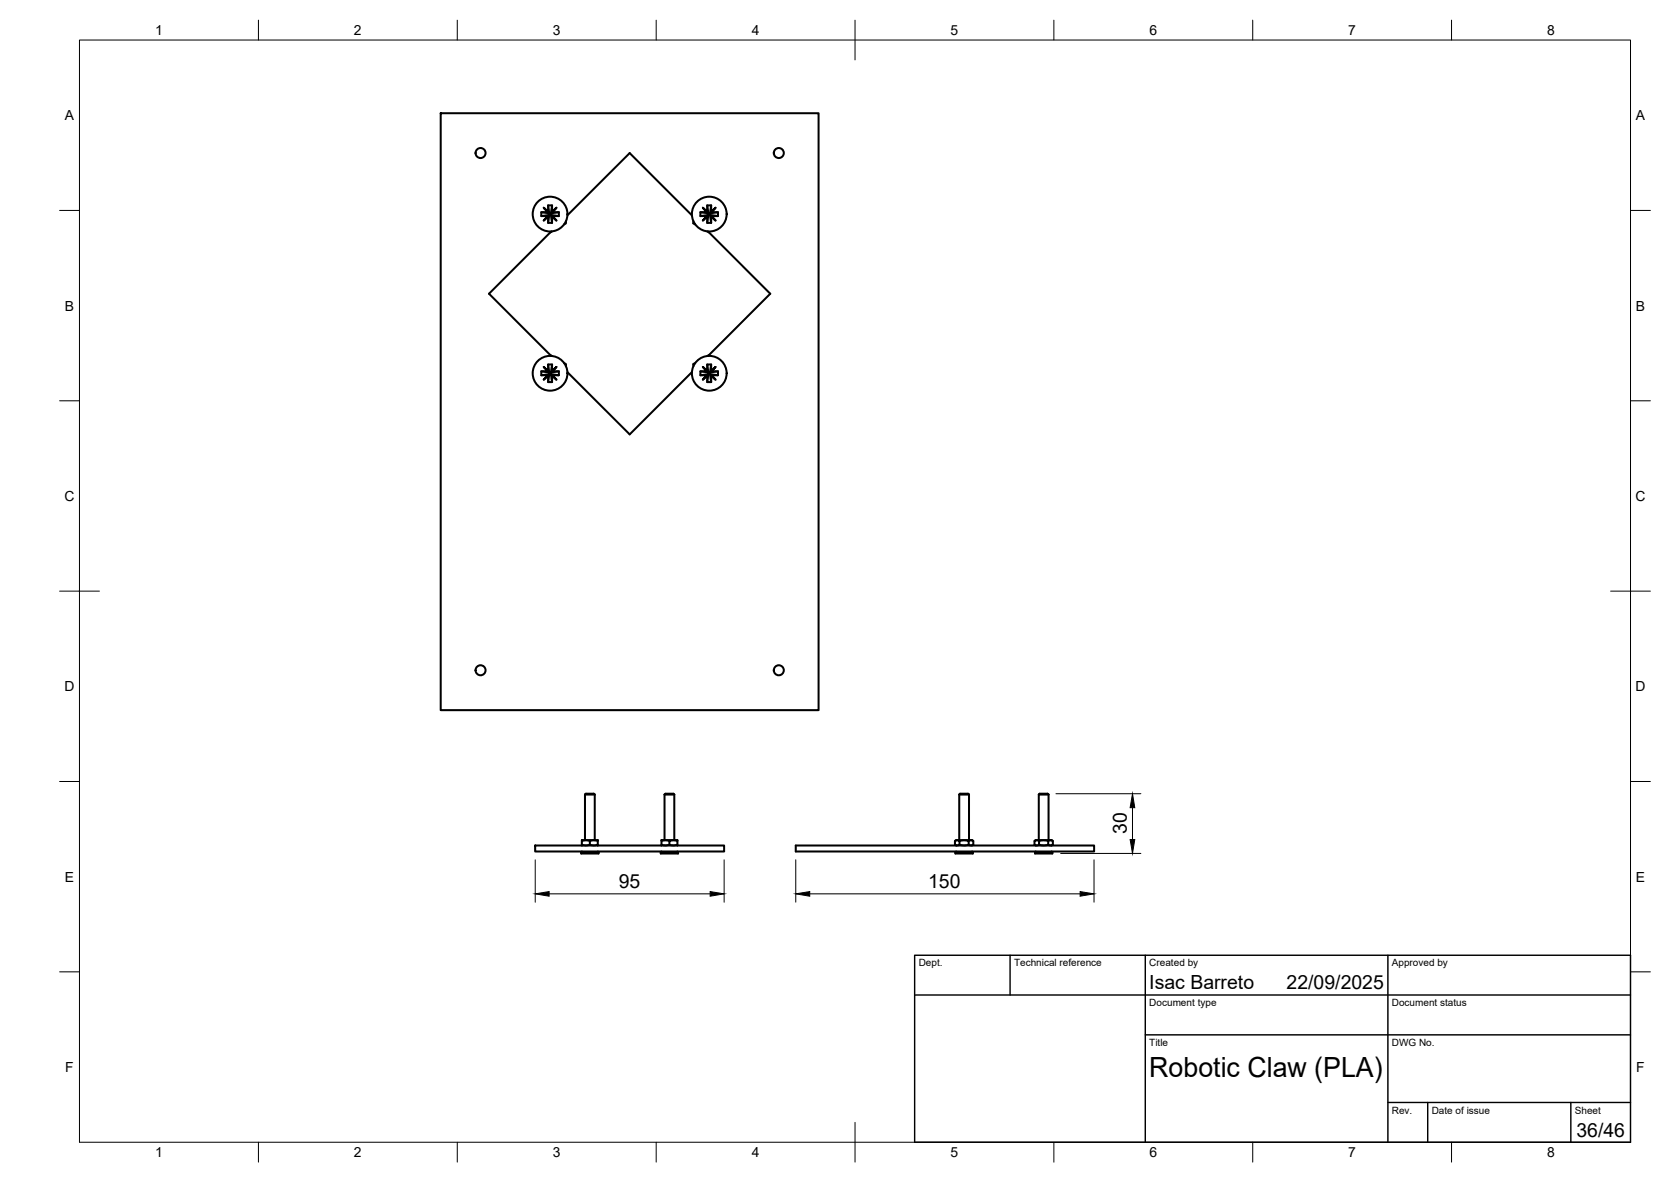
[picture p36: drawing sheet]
<svg xmlns="http://www.w3.org/2000/svg" width="420mm" height="297mm" viewBox="0 0 420 297" stroke-linecap="round" stroke-linejoin="round" font-family="sans-serif">
<defs><g id="words">
<text font-size="7" x="289" y="270.6">Robotic Claw (PLA)</text>
<g font-size="4.9">
<text x="283.3" y="209.7" transform="rotate(-90 283.3 209.7)">30</text>
<text x="155.6" y="223.2">95</text>
<text x="233.4" y="223.2">150</text>
<text x="289" y="248.5">Isac Barreto</text>
<text x="323.5" y="248.5">22/09/2025</text>
<text x="396.4" y="285.7">36/46</text>
</g>
<g font-size="3.5">
<text x="39" y="8.8">1</text>
<text x="89" y="8.8">2</text>
<text x="139" y="8.8">3</text>
<text x="189" y="8.8">4</text>
<text x="239" y="8.8">5</text>
<text x="289" y="8.8">6</text>
<text x="339" y="8.8">7</text>
<text x="389" y="8.8">8</text>
<text x="16.3" y="30.2">A</text>
<text x="411.3" y="30.2">A</text>
<text x="16.3" y="78">B</text>
<text x="411.3" y="78">B</text>
<text x="16.2" y="125.9">C</text>
<text x="411.2" y="125.9">C</text>
<text x="16.2" y="173.7">D</text>
<text x="411.2" y="173.7">D</text>
<text x="16.3" y="221.6">E</text>
<text x="411.3" y="221.6">E</text>
<text x="16.4" y="269.4">F</text>
<text x="411.4" y="269.4">F</text>
<text x="39" y="290.8">1</text>
<text x="89" y="290.8">2</text>
<text x="139" y="290.8">3</text>
<text x="189" y="290.8">4</text>
<text x="239" y="290.8">5</text>
<text x="289" y="290.8">6</text>
<text x="339" y="290.8">7</text>
<text x="389" y="290.8">8</text>
</g>
<g font-size="2.5">
<text x="231" y="242.9">Dept.</text>
<text x="255" y="242.9">Technical reference</text>
<text x="289" y="242.9">Created by</text>
<text x="350" y="242.9">Approved by</text>
<text x="289" y="252.8">Document type</text>
<text x="350" y="252.8">Document status</text>
<text x="289" y="262.9">Title</text>
<text x="350" y="262.9">DWG No.</text>
<text x="350" y="279.9">Rev.</text>
<text x="360" y="279.9">Date of issue</text>
<text x="396" y="279.9">Sheet</text>
</g>
</g></defs>
<!-- layer: Visible -->
<g fill="none" stroke="#000" stroke-width=".51">
<path d="M110.8 28.5h95v150h-95zM136.1 54.3l2-.3-.4 .3M136.7 52.2l1.1 1M137.7 54.3l-1 1.1M137.7 54.3l.1 .1 .2-.2-.2 .2M137.8 53.2l-.1 .1 .3 .2-.3-.2M137.8 53.2l.3 .4-2-.3M137.8 51.6l.4 2.1-.4 2.3M138.2 53.9l.3 .1 .3 2M138.2 53.7h.2M138.6 58.2l-15.6 15.6 15.6 15.7M138.8 58.2l-.4 .2"/>
<path d="M138.8 53.2l.1 .1M138.8 53.2v-1.6h-1v1.6l-1.1-1 1 1.1h-1.6v1h1.6l-1 1.1 1.1-1v1.6h1v-1.6l1.1 1-1-1.1h1.6v-1h-1.6M138.8 54.4l1.1 1M138.8 51.6l-.3 2 .2-.1M138.8 53.2l-.1 .3M138.9 53.2l-.2 .3M138.9 54.3l-.2-.1 .2 .1-.1 .1M138.9 53.3l-.2 .2M139.9 52.2l-1 1.1zM139.9 52.2l-1 1M140.5 53.3l-2 .3-.1 .3M140.5 54.3l-2-.3 .3 .4"/>
<path d="M142.3 55.6a.54 .54 0 0 1-.5 .8M142.7 54.1l15.6-15.6 15.6 15.6M174.3 55.6a.54 .54 0 0 0 .5 .8M176.1 54.3l2-.3-.4 .3M176.7 52.2l1.1 1M177.7 54.3l-1 1.1M177.7 54.3l.1 .1 .2-.2-.2 .2M177.8 53.2l-.1 .1 .3 .2-.3-.2M177.8 53.2l.3 .4-2-.3M177.8 51.6l.4 2.1-.4 2.3M177.9 58.2l.4 .2M178 58.2l15.7 15.6-15.7 15.7"/>
<path d="M178.2 53.9l.3 .1 .3 2M178.2 53.7h.2M178.8 53.2l.1 .1M178.8 53.2v-1.6h-1v1.6l-1.1-1 1 1.1h-1.6v1h1.6l-1 1.1 1.1-1v1.6h1v-1.6l1.1 1-1-1.1h1.6v-1h-1.6M178.8 54.4l1.1 1M178.8 51.6l-.3 2 .2-.1M178.8 53.2l-.1 .3M178.9 53.2l-.2 .3M178.9 54.3l-.2-.1 .2 .1-.1 .1M178.9 53.3l-.2 .2M179.9 52.2l-1 1.1zM179.9 52.2l-1 1"/>
<path d="M180.5 53.3l-2 .3-.1 .3M180.5 54.3l-2-.3 .3 .4M136.1 94.3l2-.3-.4 .3M136.7 92.2l1.1 1M137.7 94.3l-1 1.1M137.7 94.3l.1 .1 .2-.2-.2 .2M137.7 93.3h.1M137.8 93.2l.2 .3-.3-.2M137.8 93.2l.3 .4-2-.3M137.8 91.6l.4 2.1-.4 2.3M138.2 93.9l.3 .1 .3 2M138.2 93.7h.2"/>
<path d="M138.4 89.2l.4 .3M138.8 93.2v-1.6h-1v1.6l-1.1-1 1 1.1h-1.6v1h1.6l-1 1.1 1.1-1v1.6h1v-1.6l1.1 1-1-1.1h1.6v-1h-1.6M138.8 94.4l1.1 1M138.8 91.6l-.3 2 .2-.1M138.8 93.2l-.1 .3M138.9 93.2l1-1zM138.9 93.2v.1M138.9 93.2l-.2 .3M138.9 94.3l-.2-.1 .2 .1-.1 .1M138.9 93.3l-.2 .2M139.9 92.2l-1.1 1M140.5 93.3l-2 .3-.1 .3"/>
<path d="M140.5 94.3l-2-.3 .3 .4M141.8 91.2a.54 .54 0 0 1 .5 .8M142.7 93.5l15.6 15.7 15.6-15.7M174.8 91.2a.54 .54 0 0 0-.5 .8M176.1 94.3l2-.3-.4 .3M176.7 92.2l1.1 1M177.7 94.3l-1 1.1M177.7 94.3l.1 .1 .2-.2-.2 .2M177.7 93.3h.1M177.8 93.2l.2 .3-.3-.2M177.8 93.2l.3 .4-2-.3M177.8 91.6l.4 2.1-.4 2.3"/>
<path d="M178.2 93.9l.3 .1 .3 2M178.2 93.7h.2M178.3 89.2l-.4 .3M178.8 93.2v-1.6h-1v1.6l-1.1-1 1 1.1h-1.6v1h1.6l-1 1.1 1.1-1v1.6h1v-1.6l1.1 1-1-1.1h1.6v-1h-1.6M178.8 94.4l1.1 1M178.8 91.6l-.3 2 .2-.1M178.8 93.2l-.1 .3M178.9 93.2l1-1zM178.9 93.2v.1M178.9 93.2l-.2 .3M178.9 94.3l-.2-.1 .2 .1-.1 .1M178.9 93.3l-.2 .2"/>
<path d="M179.9 92.2l-1.1 1M180.5 93.3l-2 .3-.1 .3M180.5 94.3l-2-.3 .3 .4M147.1 199.7h2.4M147.1 199.7l.2-.2h2l.2 .2M147.1 199.7v11.4M149.5 199.7v11.4M167.1 199.7h2.4M167.1 199.7l.2-.2h2l.2 .2M167.1 199.7v11.4M169.5 199.7v11.4M241.2 199.7h2.4"/>
<path d="M241.2 199.7l.2-.2h2l.2 .2M241.2 199.7v11.4M243.6 199.7v11.4M261.2 199.7h2.5M261.2 199.7l.2-.2h2l.3 .2M261.2 199.7v11.4M263.7 199.7v11.4M134.6 212.5h47.5v1.5h-47.5zM146.1 214.2h4.4M146.1 214.2v.3h4.4v-.3M146.3 212.3l.8 .2 1.2-.2 1.2 .2 .8-.2v.2M146.3 211.3l1-.2 1 .2"/>
<path d="M146.3 214l-.2 .2M150.3 211.1h-4v1.4M150.3 211.1h.1M150.3 211.1v1.2M150.3 211.3l-1-.2-1 .2v1M150.3 214l.2 .2M150.3 212.5h.1M166.1 214.2h4.4M166.1 214.2v.3h4.4v-.3M166.3 211.1v1.4M166.3 212.3l.8 .2 1.2-.2 1.2 .2 .8-.2v.2M166.3 211.3l1-.2 1 .2"/>
<path d="M166.3 214l-.2 .2M166.3 212.5h.1M166.3 211.1h4v1.2M166.3 211.1h.1M170.3 211.3l-1-.2-1 .2v1M170.3 214l.2 .2M200.1 212.5h75v1.5h-75zM240.1 211.3l.6-.2 .6 .2v1l-.5 .2-.7-.2zM240.1 211.3l.4-.2h3.9l.3 .2M240.1 212.3l.4 .2M240.2 214.2h4.4M240.2 214.2v.3h4.4v-.3"/>
<path d="M240.4 214l-.2 .2M241.3 211.3l1.1-.2 1.2 .2v1l-.9 .2-1.4-.2M243.6 211.3l.6-.2 .5 .2v1l-.4 .2-.7-.2M244.4 214l.2 .2M244.7 212.3l-.3 .2M260.1 211.3l.6-.2 .6 .2v1l-.5 .2-.7-.2zM260.1 211.3l.4-.2h3.9l.3 .2M260.1 212.3l.4 .2M260.2 214.2h4.4M260.2 214.2v.3h4.4v-.3M260.4 214l-.2 .2M261.3 211.3l1.1-.2 1.2 .2v1l-.9 .2-1.4-.2"/>
<path d="M263.6 211.3l.6-.2 .5 .2v1l-.4 .2-.7-.2M264.4 214l.2 .2M264.7 212.3l-.3 .2"/>
<circle cx="120.8" cy="38.5" r="1.26"/>
<circle cx="195.8" cy="38.5" r="1.26"/>
<circle cx="138.3" cy="53.8" r="4.4"/>
<circle cx="178.3" cy="53.8" r="4.4"/>
<circle cx="138.3" cy="93.8" r="4.4"/>
<circle cx="178.3" cy="93.8" r="4.4"/>
<circle cx="120.8" cy="168.4" r="1.26"/>
<circle cx="195.8" cy="168.4" r="1.26"/>
</g>
<!-- layer: BORDER -->
<g fill="none" stroke="#000" stroke-width=".25">
<path d="M20 10.1h390v276.9h-390zM65 5.1v5M115 5.1v5M165 5.1v5M215 5.1v10M265 5.1v5M315 5.1v5M365 5.1v5M15 52.9h5M410 52.9h5M15 100.7h5M410 100.7h5"/>
<path d="M15 148.6h10M405 148.6h10M15 196.4h5M410 196.4h5M15 244.2h5M410 244.2h5M65 287v5M115 287v5M165 287v5M215 282.1v9.9M265 287v5M315 287v5"/>
<path d="M365 287v5"/>
</g>
<!-- layer: TITLEBLOCK -->
<path d="M230 240.1h180v46.9h-180zM230 250h180M254 240.1v9.9M288 240.1v46.9M349 240.1v46.9M288 260.1h122M349 277.1h61M359 277.1v9.9M395 277.1v9.9" fill="none" stroke="#000" stroke-width=".36"/>
<!-- layer: FD_Dimensions -->
<path d="M265.5 199.5h21.4M134.6 216.1v10.6M182.1 216.1v10.6M200.1 216.1v10.6M266.7 214.5h20.2M275.1 216.1v10.6M284.8 203v8M138.1 224.6h40.5M203.6 224.6h68" fill="none" stroke="#000" stroke-width=".25"/>
<path d="M284.2 211h1.1l-.5 3.5zM284.8 199.5l.5 3.5h-1.1zM134.6 224.6l3.5-.5v1.1zM178.6 224.1l3.5 .5-3.5 .6zM200.1 224.6l3.5-.5v1.1zM271.6 224.1l3.5 .5-3.5 .6z" fill="#000" stroke="#000" stroke-width=".25"/>
<use href="#words"/>
</svg>
